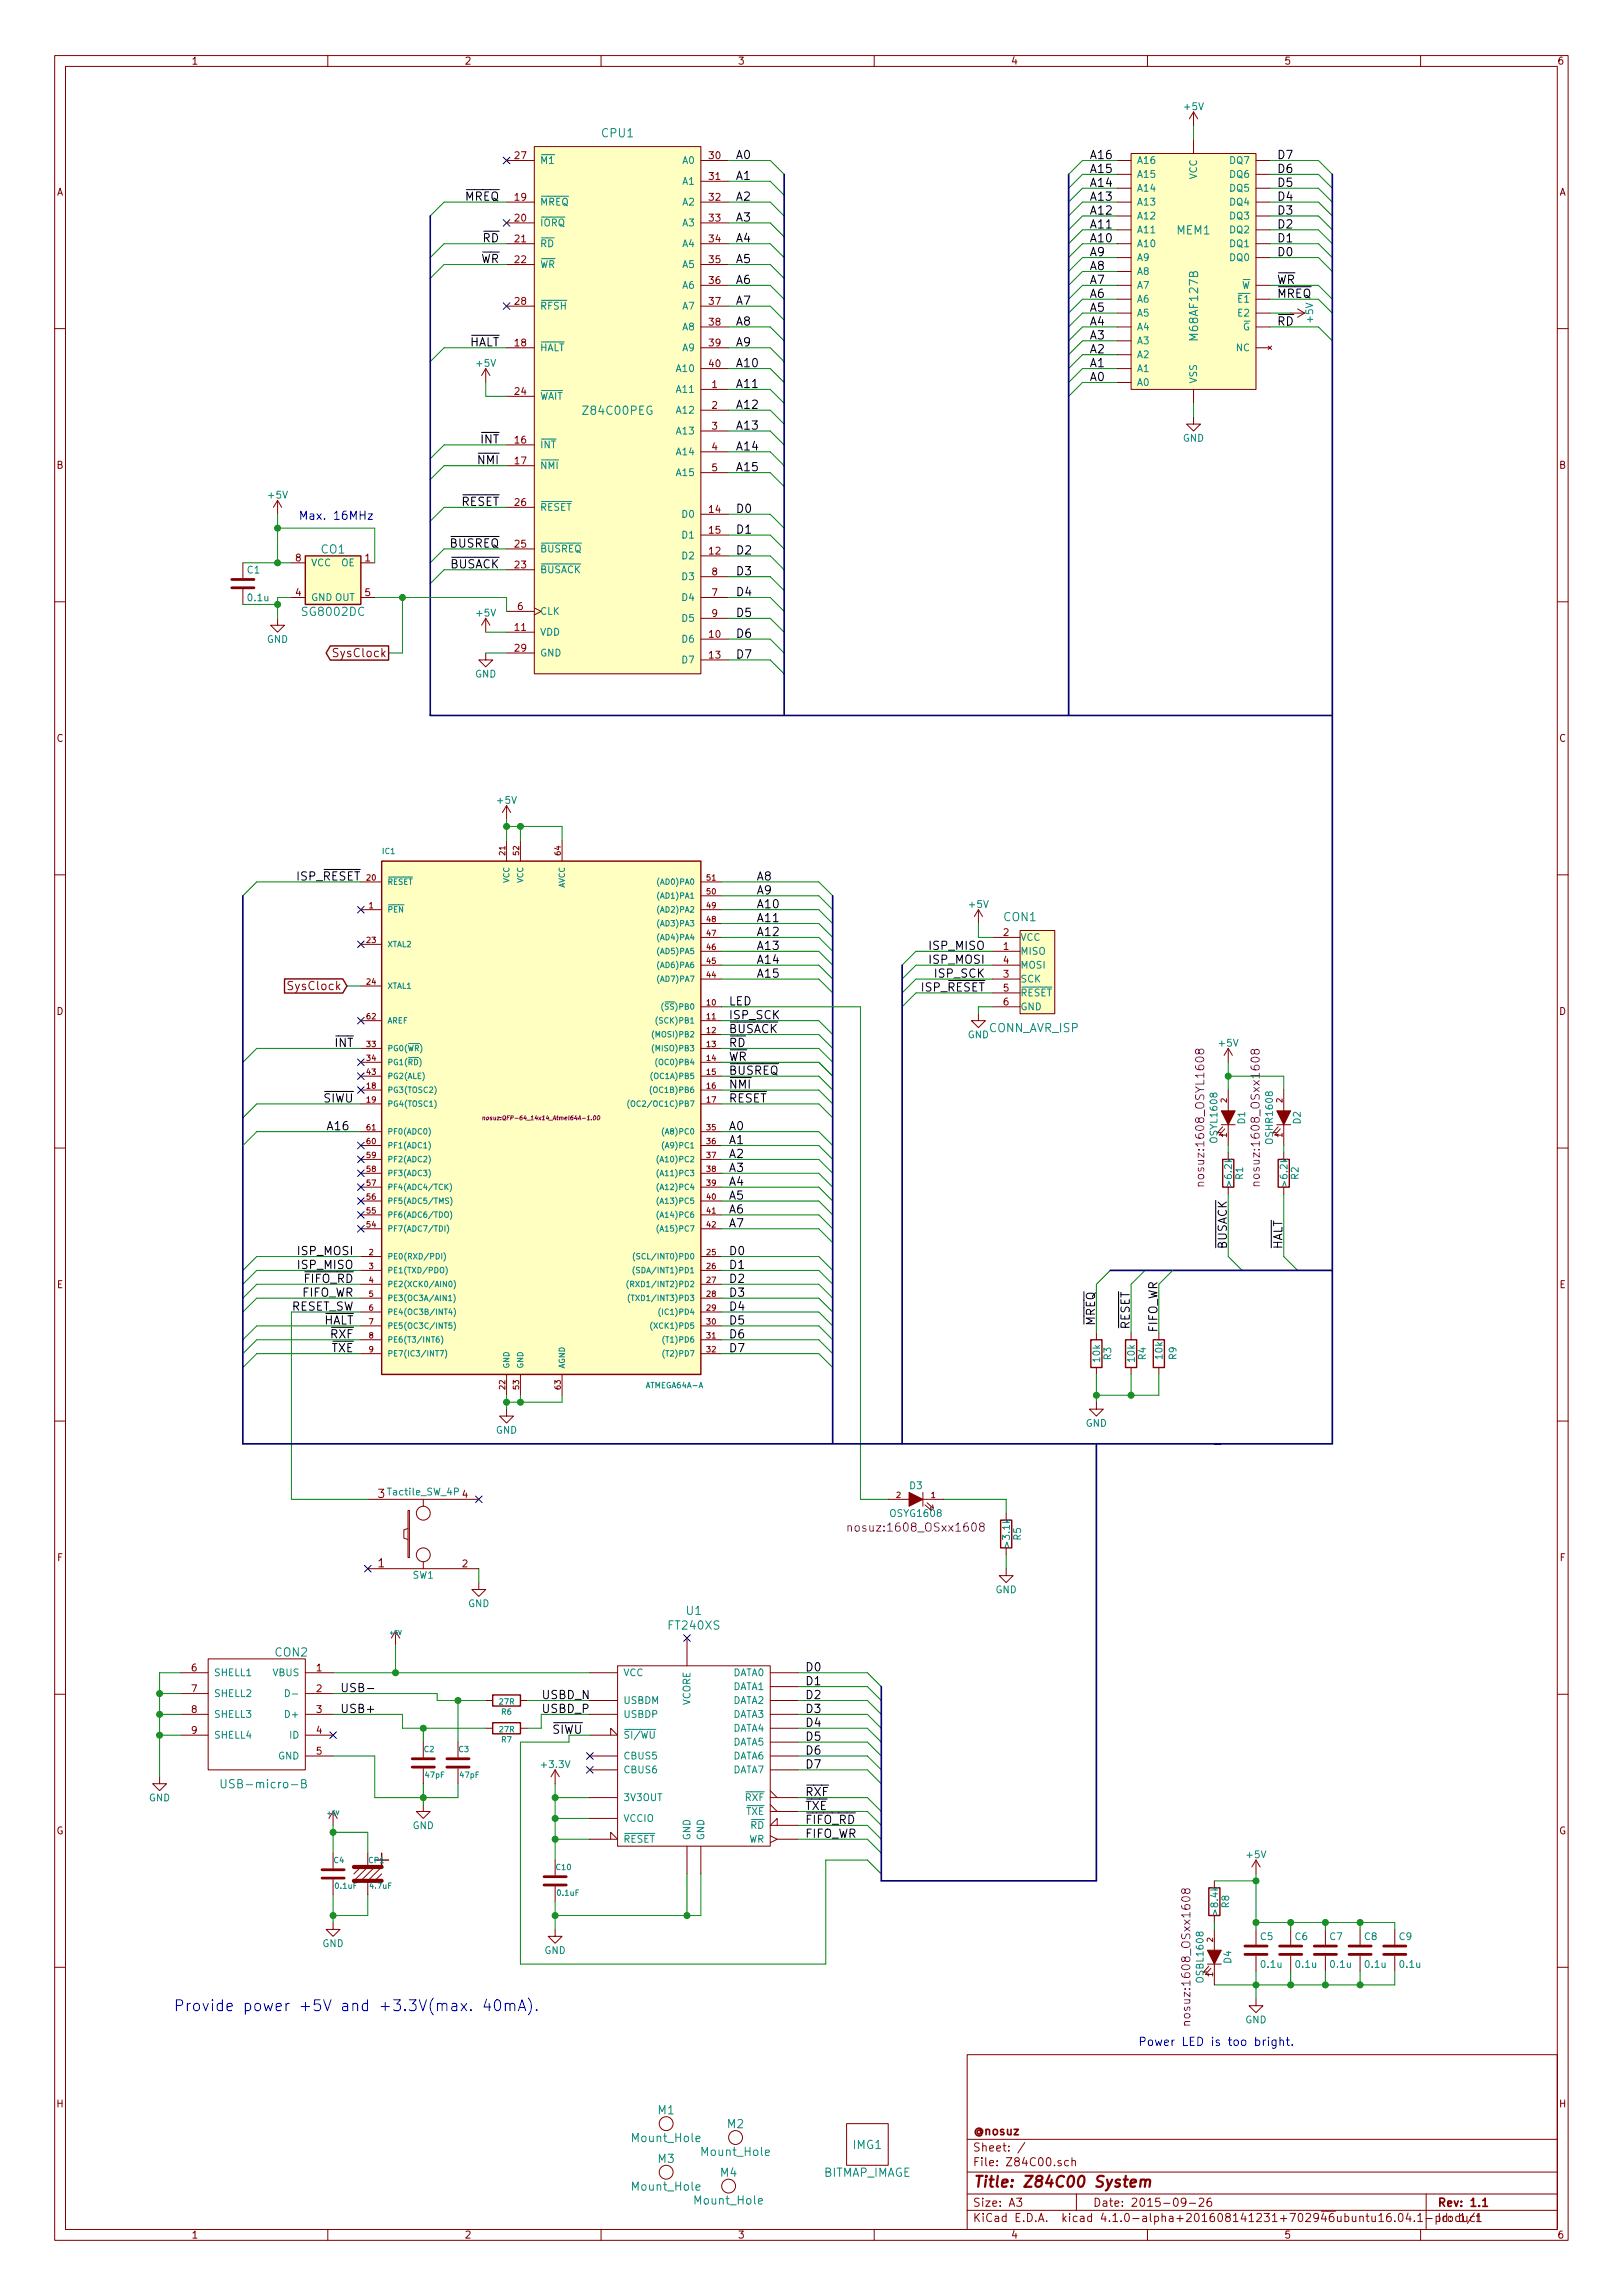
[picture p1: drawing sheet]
<svg xmlns="http://www.w3.org/2000/svg" width="297mm" height="420mm" viewBox="0 0 297 420" stroke-linecap="round" stroke-linejoin="round" font-family="sans-serif">
<defs><g id="words">
<text font-size="2.8" fill="#0000c2" x="31.7" y="368.2">Provide power +5V and +3.3V(max. 40mA).</text>
<text font-size="2.8" fill="#840000" x="178" y="400.4">Title: Z84C00 System</text>
<g font-size="2.1" fill="#008484">
<text x="110.2" y="25.1">CPU1</text>
<text x="215.4" y="42.9">MEM1</text>
<text x="219.3" y="62" transform="rotate(-90 219.3 62)">M68AF127B</text>
<text x="107" y="75.9">Z84C00PEG</text>
<text x="58.8" y="101.3">CO1</text>
<text x="55.5" y="112.8">SG8002DC</text>
<text x="183.7" y="168.6">CON1</text>
<text x="181" y="189">CONN_AVR_ISP</text>
<text x="122.5" y="298.3">FT240XS</text>
<text x="125.7" y="295.6">U1</text>
<text x="50.4" y="303.3">CON2</text>
<text x="41.7" y="327.4">USB-micro-B</text>
<text x="120.4" y="387.1">M1</text>
<text x="133.1" y="389.6">M2</text>
<text x="115.8" y="392.2">Mount_Hole</text>
<text x="120.4" y="396">M3</text>
<text x="128.5" y="394.7">Mount_Hole</text>
<text x="156.2" y="393.4">IMG1</text>
<text x="115.8" y="401.1">Mount_Hole</text>
<text x="131.9" y="398.5">M4</text>
<text x="150.6" y="398.5">BITMAP_IMAGE</text>
<text x="127.3" y="403.6">Mount_Hole</text>
</g>
<g font-size="2.1">
<text x="134.6" y="29.1">A0</text>
<text x="199.4" y="29.1">A16</text>
<text x="233.7" y="29.1">D7</text>
<text x="134.6" y="32.9">A1</text>
<text x="199.4" y="31.7">A15</text>
<text x="199.4" y="34.2">A14</text>
<text x="233.7" y="31.7">D6</text>
<text x="233.7" y="34.2">D5</text>
<text x="85.1" y="36.7">MREQ</text>
<text x="134.6" y="40.6">A3</text>
<text x="134.6" y="36.7">A2</text>
<text x="199.4" y="36.7">A13</text>
<text x="199.4" y="39.3">A12</text>
<text x="199.4" y="41.8">A11</text>
<text x="233.7" y="36.7">D4</text>
<text x="233.7" y="39.3">D3</text>
<text x="233.7" y="41.8">D2</text>
<text x="88.4" y="44.4">RD</text>
<text x="134.6" y="44.4">A4</text>
<text x="199.4" y="44.4">A10</text>
<text x="199.4" y="46.9">A9</text>
<text x="233.7" y="44.4">D1</text>
<text x="233.7" y="46.9">D0</text>
<text x="87.9" y="48.2">WR</text>
<text x="134.6" y="52">A6</text>
<text x="134.6" y="48.2">A5</text>
<text x="199.4" y="49.4">A8</text>
<text x="199.4" y="52">A7</text>
<text x="233.7" y="52">WR</text>
<text x="134.6" y="59.6">A8</text>
<text x="134.6" y="55.8">A7</text>
<text x="199.4" y="54.5">A6</text>
<text x="199.4" y="57.1">A5</text>
<text x="199.4" y="59.6">A4</text>
<text x="233.7" y="59.6">RD</text>
<text x="233.7" y="54.5">MREQ</text>
<text x="85.8" y="63.4">HALT</text>
<text x="134.6" y="63.4">A9</text>
<text x="199.4" y="62.1">A3</text>
<text x="199.4" y="64.7">A2</text>
<text x="134.6" y="71">A11</text>
<text x="134.6" y="67.2">A10</text>
<text x="199.4" y="67.2">A1</text>
<text x="199.4" y="69.8">A0</text>
<text x="134.6" y="74.8">A12</text>
<text x="88" y="81.2">INT</text>
<text x="134.6" y="82.5">A14</text>
<text x="134.6" y="78.7">A13</text>
<text x="87.6" y="85">NMI</text>
<text x="134.6" y="86.3">A15</text>
<text x="84.4" y="92.6">RESET</text>
<text x="134.6" y="93.9">D0</text>
<text x="82.4" y="100.2">BUSREQ</text>
<text x="134.6" y="101.5">D2</text>
<text x="134.6" y="97.7">D1</text>
<text x="82.4" y="104.1">BUSACK</text>
<text x="134.6" y="105.3">D3</text>
<text x="134.6" y="112.9">D5</text>
<text x="134.6" y="109.1">D4</text>
<text x="134.6" y="116.8">D6</text>
<text x="134.6" y="120.6">D7</text>
<text x="54.4" y="161.2">ISP_RESET</text>
<text x="138.4" y="161.2">A8</text>
<text x="138.4" y="163.7">A9</text>
<text x="138.4" y="166.3">A10</text>
<text x="138.4" y="168.8">A11</text>
<text x="138.4" y="171.4">A12</text>
<text x="138.4" y="173.9">A13</text>
<text x="170.3" y="173.9">ISP_MISO</text>
<text x="138.4" y="176.4">A14</text>
<text x="138.4" y="179">A15</text>
<text x="170.3" y="176.4">ISP_MOSI</text>
<text x="171.2" y="179">ISP_SCK</text>
<text x="133.3" y="184.1">LED</text>
<text x="168.7" y="181.5">ISP_RESET</text>
<text x="61.3" y="191.7">INT</text>
<text x="133.3" y="186.6">ISP_SCK</text>
<text x="133.3" y="191.7">RD</text>
<text x="133.3" y="189.1">BUSACK</text>
<text x="133.3" y="194.2">WR</text>
<text x="133.3" y="196.8">BUSREQ</text>
<text x="59.2" y="201.8">SIWU</text>
<text x="133.3" y="201.8">RESET</text>
<text x="133.3" y="199.3">NMI</text>
<text x="59.7" y="206.9">A16</text>
<text x="133.3" y="206.9">A0</text>
<text x="133.3" y="209.5">A1</text>
<text x="133.3" y="212">A2</text>
<text x="133.3" y="214.5">A3</text>
<text x="133.3" y="217.1">A4</text>
<text x="133.3" y="219.6">A5</text>
<text x="133.3" y="222.2">A6</text>
<text x="133.3" y="224.7">A7</text>
<text x="54.7" y="229.8">ISP_MOSI</text>
<text x="54.7" y="232.3">ISP_MISO</text>
<text x="133.3" y="229.8">D0</text>
<text x="133.3" y="232.3">D1</text>
<text x="224.5" y="228.8" transform="rotate(-90 224.5 228.8)">BUSACK</text>
<text x="234.7" y="228.8" transform="rotate(-90 234.7 228.8)">HALT</text>
<text x="53.1" y="239.9">RESET_SW</text>
<text x="55.2" y="237.4">FIFO_WR</text>
<text x="55.7" y="234.9">FIFO_RD</text>
<text x="133.3" y="234.9">D2</text>
<text x="133.3" y="237.4">D3</text>
<text x="133.3" y="239.9">D4</text>
<text x="59.1" y="242.5">HALT</text>
<text x="60.5" y="245">RXF</text>
<text x="133.3" y="242.5">D5</text>
<text x="133.3" y="245">D6</text>
<text x="200.4" y="242.8" transform="rotate(-90 200.4 242.8)">MREQ</text>
<text x="206.8" y="243.5" transform="rotate(-90 206.8 243.5)">RESET</text>
<text x="211.8" y="244" transform="rotate(-90 211.8 244)">FIFO_WR</text>
<text x="60.6" y="247.6">TXE</text>
<text x="133.3" y="247.6">D7</text>
<text x="147.3" y="306">D0</text>
<text x="62.2" y="309.8">USB-</text>
<text x="99.1" y="311.1">USBD_N</text>
<text x="147.3" y="311.1">D2</text>
<text x="147.3" y="308.5">D1</text>
<text x="62.2" y="313.6">USB+</text>
<text x="99.1" y="313.6">USBD_P</text>
<text x="101.1" y="317.4">SIWU</text>
<text x="147.3" y="316.1">D4</text>
<text x="147.3" y="313.6">D3</text>
<text x="147.3" y="323.8">D7</text>
<text x="147.3" y="321.2">D6</text>
<text x="147.3" y="318.7">D5</text>
<text x="147.3" y="328.8">RXF</text>
<text x="147.3" y="331.4">TXE</text>
<text x="147.3" y="333.9">FIFO_RD</text>
<text x="147.3" y="336.5">FIFO_WR</text>
</g>
<g font-size="2.1" fill="#0000c2">
<text x="54.6" y="95.2">Max. 16MHz</text>
<text x="208.3" y="374.6">Power LED is too bright.</text>
</g>
<g font-size="2.1" fill="#840000">
<text x="61.3" y="120.3">SysClock</text>
<text x="53" y="181.3">SysClock</text>
<text x="69.2" y="274.2">3</text>
<text x="69.2" y="286.9">1</text>
<text x="178" y="393.9">Sheet: /</text>
<text x="178" y="390.9">@nosuz</text>
<text x="178" y="396.6">File: Z84C00.sch</text>
<text x="178" y="406.8">KiCad E.D.A. kicad 4.1.0-alpha+201608141231+702946ubuntu16.04.1-product</text>
<text x="178" y="404">Size: A3</text>
<text x="200" y="404">Date: 2015-09-26</text>
<text x="263" y="404">Rev: 1.1</text>
<text x="263" y="406.8">Id: 1/1</text>
</g>
<g font-size="2.1" fill="#840084">
<text x="220.4" y="216.2" transform="rotate(-90 220.4 216.2)">nosuz:1608_OSYL1608</text>
<text x="230.6" y="216.1" transform="rotate(-90 230.6 216.1)">nosuz:1608_OSxx1608</text>
<text x="156.2" y="280.4">nosuz:1608_OSxx1608</text>
<text x="217.9" y="369.7" transform="rotate(-90 217.9 369.7)">nosuz:1608_OSxx1608</text>
</g>
<g font-size="1.8" fill="#840000">
<text x="35" y="11.8">1</text>
<text x="85" y="11.8">2</text>
<text x="135" y="11.8">3</text>
<text x="185" y="11.8">4</text>
<text x="235" y="11.8">5</text>
<text x="285" y="11.8">6</text>
<text x="94.3" y="29.1">27</text>
<text x="129.8" y="29.1">30</text>
<text x="10.4" y="35.8">A</text>
<text x="129.8" y="32.9">31</text>
<text x="285.4" y="35.8">A</text>
<text x="94.3" y="40.6">20</text>
<text x="94.3" y="36.7">19</text>
<text x="129.8" y="36.7">32</text>
<text x="129.8" y="40.6">33</text>
<text x="94.3" y="44.4">21</text>
<text x="129.8" y="44.4">34</text>
<text x="94.3" y="48.2">22</text>
<text x="129.8" y="48.2">35</text>
<text x="129.8" y="52">36</text>
<text x="94.3" y="55.8">28</text>
<text x="129.8" y="55.8">37</text>
<text x="129.8" y="59.6">38</text>
<text x="94.3" y="63.4">18</text>
<text x="129.8" y="63.4">39</text>
<text x="129.8" y="67.2">40</text>
<text x="130.3" y="71">1</text>
<text x="94.3" y="72.3">24</text>
<text x="130.3" y="74.8">2</text>
<text x="94.3" y="81.2">16</text>
<text x="130.3" y="78.7">3</text>
<text x="130.3" y="82.5">4</text>
<text x="10.4" y="85.8">B</text>
<text x="94.3" y="85">17</text>
<text x="130.3" y="86.3">5</text>
<text x="285.4" y="85.8">B</text>
<text x="94.3" y="92.6">26</text>
<text x="129.8" y="93.9">14</text>
<text x="94.3" y="100.2">25</text>
<text x="129.8" y="101.5">12</text>
<text x="129.8" y="97.7">15</text>
<text x="54.1" y="102.8">8</text>
<text x="66.8" y="102.8">1</text>
<text x="94.3" y="104.1">23</text>
<text x="130.3" y="105.3">8</text>
<text x="54.1" y="109.1">4</text>
<text x="66.8" y="109.1">5</text>
<text x="94.8" y="111.7">6</text>
<text x="130.3" y="109.1">7</text>
<text x="130.3" y="112.9">9</text>
<text x="94.3" y="115.5">11</text>
<text x="94.3" y="119.3">29</text>
<text x="129.8" y="116.8">10</text>
<text x="129.8" y="120.6">13</text>
<text x="10.4" y="135.8">C</text>
<text x="285.4" y="135.8">C</text>
<text x="183.7" y="173.9">1</text>
<text x="183.7" y="171.4">2</text>
<text x="183.7" y="179">3</text>
<text x="183.7" y="176.4">4</text>
<text x="10.4" y="185.8">D</text>
<text x="183.7" y="181.5">5</text>
<text x="183.7" y="184.1">6</text>
<text x="285.4" y="185.8">D</text>
<text x="10.4" y="235.8">E</text>
<text x="285.4" y="235.8">E</text>
<text x="84.6" y="274.2">4</text>
<text x="10.5" y="285.8">F</text>
<text x="84.6" y="286.9">2</text>
<text x="285.5" y="285.8">F</text>
<text x="35.1" y="306">6</text>
<text x="57.9" y="306">1</text>
<text x="35.1" y="309.8">7</text>
<text x="57.9" y="309.8">2</text>
<text x="35.1" y="313.6">8</text>
<text x="35.1" y="317.4">9</text>
<text x="57.9" y="313.6">3</text>
<text x="57.9" y="317.4">4</text>
<text x="57.9" y="321.2">5</text>
<text x="10.3" y="335.8">G</text>
<text x="285.3" y="335.8">G</text>
<text x="10.4" y="385.8">H</text>
<text x="285.4" y="385.8">H</text>
<text x="35" y="409.8">1</text>
<text x="85" y="409.8">2</text>
<text x="135" y="409.8">3</text>
<text x="185" y="409.8">4</text>
<text x="235" y="409.8">5</text>
<text x="285" y="409.8">6</text>
</g>
<g font-size="1.8" fill="#008484">
<text x="216.8" y="20.2">+5V</text>
<text x="98.8" y="30">M1</text>
<text x="125" y="30">A0</text>
<text x="125" y="33.8">A1</text>
<text x="208" y="30">A16</text>
<text x="208" y="35.1">A14</text>
<text x="208" y="32.6">A15</text>
<text x="219.1" y="32.9" transform="rotate(-90 219.1 32.9)">VCC</text>
<text x="225.2" y="32.6">DQ6</text>
<text x="225.2" y="30">DQ7</text>
<text x="225.2" y="35.1">DQ5</text>
<text x="98.8" y="41.4">IORQ</text>
<text x="98.8" y="37.6">MREQ</text>
<text x="125" y="37.6">A2</text>
<text x="125" y="41.4">A3</text>
<text x="208" y="40.2">A12</text>
<text x="208" y="37.6">A13</text>
<text x="225.2" y="40.2">DQ3</text>
<text x="225.2" y="37.6">DQ4</text>
<text x="98.8" y="45.3">RD</text>
<text x="125" y="45.3">A4</text>
<text x="208" y="45.3">A10</text>
<text x="208" y="42.7">A11</text>
<text x="208" y="47.8">A9</text>
<text x="225.2" y="47.8">DQ0</text>
<text x="225.2" y="45.3">DQ1</text>
<text x="225.2" y="42.7">DQ2</text>
<text x="98.8" y="49.1">WR</text>
<text x="125" y="49.1">A5</text>
<text x="125" y="52.9">A6</text>
<text x="208" y="52.9">A7</text>
<text x="208" y="50.3">A8</text>
<text x="227.2" y="52.9">W</text>
<text x="98.8" y="56.7">RFSH</text>
<text x="125" y="56.7">A7</text>
<text x="208" y="55.4">A6</text>
<text x="208" y="58">A5</text>
<text x="226.7" y="58">E2</text>
<text x="226.7" y="55.4">E1</text>
<text x="240.3" y="58.9" transform="rotate(-90 240.3 58.9)">+5V</text>
<text x="98.8" y="64.3">HALT</text>
<text x="125" y="60.5">A8</text>
<text x="125" y="64.3">A9</text>
<text x="208" y="60.5">A4</text>
<text x="208" y="63">A3</text>
<text x="208" y="65.6">A2</text>
<text x="226.3" y="64.3">NC</text>
<text x="227.5" y="60.5">G</text>
<text x="87.3" y="67.1">+5V</text>
<text x="124" y="71.9">A11</text>
<text x="124" y="68.1">A10</text>
<text x="208" y="68.1">A1</text>
<text x="208" y="70.7">A0</text>
<text x="219.1" y="70.3" transform="rotate(-90 219.1 70.3)">VSS</text>
<text x="98.8" y="73.2">WAIT</text>
<text x="124" y="75.7">A12</text>
<text x="98.8" y="82.1">INT</text>
<text x="124" y="79.5">A13</text>
<text x="124" y="83.4">A14</text>
<text x="216.5" y="80.9">GND</text>
<text x="98.8" y="85.9">NMI</text>
<text x="124" y="87.2">A15</text>
<text x="49.2" y="91.3">+5V</text>
<text x="98.8" y="93.5">RESET</text>
<text x="125" y="94.8">D0</text>
<text x="98.8" y="101.1">BUSREQ</text>
<text x="125" y="98.6">D1</text>
<text x="45.3" y="105">C1</text>
<text x="56.9" y="103.7">VCC</text>
<text x="62.5" y="103.7">OE</text>
<text x="98.8" y="104.9">BUSACK</text>
<text x="125" y="106.2">D3</text>
<text x="125" y="102.4">D2</text>
<text x="45.5" y="110.1">0.1u</text>
<text x="56.9" y="110">GND OUT</text>
<text x="87.3" y="112.9">+5V</text>
<text x="98.8" y="112.6">CLK</text>
<text x="125" y="110">D4</text>
<text x="125" y="113.8">D5</text>
<text x="48.8" y="117.7">GND</text>
<text x="98.8" y="116.4">VDD</text>
<text x="125" y="117.6">D6</text>
<text x="86.9" y="124">GND</text>
<text x="98.8" y="120.2">GND</text>
<text x="125" y="121.5">D7</text>
<text x="91.1" y="147.2">+5V</text>
<text x="177.5" y="166.2">+5V</text>
<text x="186.7" y="172.3">VCC</text>
<text x="186.7" y="174.8">MISO</text>
<text x="186.7" y="179.9">SCK</text>
<text x="186.7" y="177.3">MOSI</text>
<text x="186.7" y="182.4">RESET</text>
<text x="186.7" y="185">GND</text>
<text x="177.1" y="190.1">GND</text>
<text x="223.2" y="191.6">+5V</text>
<text x="222.8" y="209" transform="rotate(-90 222.8 209)">OSYL1608</text>
<text x="227.9" y="205.8" transform="rotate(-90 227.9 205.8)">D1</text>
<text x="233" y="209.2" transform="rotate(-90 233 209.2)">OSHR1608</text>
<text x="238" y="205.8" transform="rotate(-90 238 205.8)">D2</text>
<text x="227.5" y="215.9" transform="rotate(-90 227.5 215.9)">R1</text>
<text x="237.7" y="215.9" transform="rotate(-90 237.7 215.9)">R2</text>
<text x="225.5" y="217" transform="rotate(-90 225.5 217)">&gt;6.2k</text>
<text x="235.6" y="217" transform="rotate(-90 235.6 217)">&gt;6.2k</text>
<text x="201.3" y="249.3" transform="rotate(-90 201.3 249.3)">10k</text>
<text x="203.4" y="248.9" transform="rotate(-90 203.4 248.9)">R3</text>
<text x="207.7" y="249.3" transform="rotate(-90 207.7 249.3)">10k</text>
<text x="209.7" y="248.9" transform="rotate(-90 209.7 248.9)">R4</text>
<text x="212.8" y="248.8" transform="rotate(-90 212.8 248.8)">10k</text>
<text x="215.3" y="248.9" transform="rotate(-90 215.3 248.9)">R9</text>
<text x="90.8" y="262.5">GND</text>
<text x="198.7" y="261.2">GND</text>
<text x="71.2" y="273.8">Tactile_SW_4P</text>
<text x="166.5" y="272.6">D3</text>
<text x="163.1" y="277.7">OSYG1608</text>
<text x="186.9" y="282" transform="rotate(-90 186.9 282)">R5</text>
<text x="184.8" y="283" transform="rotate(-90 184.8 283)">&gt;3.1k</text>
<text x="75.6" y="289">SW1</text>
<text x="182.2" y="291.7">GND</text>
<text x="85.7" y="294.2">GND</text>
<text x="39.1" y="306.9">SHELL1</text>
<text x="39.1" y="310.7">SHELL2</text>
<text x="50" y="306.9">VBUS</text>
<text x="114" y="312">USBDM</text>
<text x="114" y="306.9">VCC</text>
<text x="134.1" y="312">DATA2</text>
<text x="134.1" y="309.4">DATA1</text>
<text x="134.1" y="306.9">DATA0</text>
<text x="39.1" y="314.5">SHELL3</text>
<text x="52.6" y="314.5">D+</text>
<text x="114" y="314.5">USBDP</text>
<text x="126.4" y="312.3" transform="rotate(-90 126.4 312.3)">VCORE</text>
<text x="134.1" y="317">DATA4</text>
<text x="134.1" y="314.5">DATA3</text>
<text x="39.1" y="318.3">SHELL4</text>
<text x="50.9" y="322.1">GND</text>
<text x="53.1" y="318.3">ID</text>
<text x="99.3" y="323.7">+3.3V</text>
<text x="114" y="318.3">SI/WU</text>
<text x="114" y="322.1">CBUS5</text>
<text x="134.1" y="319.6">DATA5</text>
<text x="134.1" y="322.1">DATA6</text>
<text x="27.3" y="329.8">GND</text>
<text x="114" y="324.7">CBUS6</text>
<text x="114" y="329.7">3V3OUT</text>
<text x="134.1" y="324.7">DATA7</text>
<text x="136.4" y="329.7">RXF</text>
<text x="75.5" y="334.9">GND</text>
<text x="114" y="333.5">VCCIO</text>
<text x="136.5" y="332.3">TXE</text>
<text x="137.4" y="334.8">RD</text>
<text x="114" y="337.4">RESET</text>
<text x="126.4" y="337" transform="rotate(-90 126.4 337)">GND</text>
<text x="128.9" y="337" transform="rotate(-90 128.9 337)">GND</text>
<text x="137" y="337.4">WR</text>
<text x="228.3" y="340.2">+5V</text>
<text x="222.9" y="350.4" transform="rotate(-90 222.9 350.4)">&gt;8.4k</text>
<text x="225" y="349.3" transform="rotate(-90 225 349.3)">R8</text>
<text x="59" y="356.5">GND</text>
<text x="99.6" y="357.7">GND</text>
<text x="225.3" y="359.4" transform="rotate(-90 225.3 359.4)">D4</text>
<text x="230.7" y="355.2">C5</text>
<text x="237.1" y="355.2">C6</text>
<text x="243.4" y="355.2">C7</text>
<text x="249.8" y="355.2">C8</text>
<text x="256.1" y="355.2">C9</text>
<text x="220.3" y="362.7" transform="rotate(-90 220.3 362.7)">OSBL1608</text>
<text x="230.9" y="360.3">0.1u</text>
<text x="237.3" y="360.3">0.1u</text>
<text x="243.6" y="360.3">0.1u</text>
<text x="250" y="360.3">0.1u</text>
<text x="256.3" y="360.3">0.1u</text>
<text x="227.9" y="370.4">GND</text>
</g>
<g font-size="1.4" fill="#840000">
<text x="67.2" y="161.2">20</text>
<text x="92.5" y="156.5" transform="rotate(-90 92.5 156.5)">21</text>
<text x="95" y="156.5" transform="rotate(-90 95 156.5)">52</text>
<text x="102.6" y="156.5" transform="rotate(-90 102.6 156.5)">64</text>
<text x="129.4" y="161.2">51</text>
<text x="67.6" y="166.3">1</text>
<text x="129.4" y="163.7">50</text>
<text x="129.4" y="166.3">49</text>
<text x="67.2" y="172.6">23</text>
<text x="129.4" y="173.9">46</text>
<text x="129.4" y="171.4">47</text>
<text x="129.4" y="168.8">48</text>
<text x="129.4" y="179">44</text>
<text x="129.4" y="176.4">45</text>
<text x="67.2" y="180.3">24</text>
<text x="129.4" y="184.1">10</text>
<text x="67.2" y="186.6">62</text>
<text x="67.2" y="191.7">33</text>
<text x="129.4" y="186.6">11</text>
<text x="129.4" y="189.1">12</text>
<text x="129.4" y="191.7">13</text>
<text x="67.2" y="196.8">43</text>
<text x="67.2" y="194.2">34</text>
<text x="129.4" y="194.2">14</text>
<text x="129.4" y="196.8">15</text>
<text x="67.2" y="199.3">18</text>
<text x="67.2" y="201.8">19</text>
<text x="129.4" y="199.3">16</text>
<text x="129.4" y="201.8">17</text>
<text x="224.5" y="201.8" transform="rotate(-90 224.5 201.8)">2</text>
<text x="234.7" y="201.8" transform="rotate(-90 234.7 201.8)">2</text>
<text x="67.2" y="209.5">60</text>
<text x="67.2" y="206.9">61</text>
<text x="129.4" y="206.9">35</text>
<text x="129.4" y="209.5">36</text>
<text x="224.5" y="208.2" transform="rotate(-90 224.5 208.2)">1</text>
<text x="234.7" y="208.2" transform="rotate(-90 234.7 208.2)">1</text>
<text x="67.2" y="214.5">58</text>
<text x="67.2" y="212">59</text>
<text x="129.4" y="212">37</text>
<text x="129.4" y="214.5">38</text>
<text x="67.2" y="219.6">56</text>
<text x="67.2" y="217.1">57</text>
<text x="129.4" y="219.6">40</text>
<text x="129.4" y="217.1">39</text>
<text x="67.2" y="224.7">54</text>
<text x="67.2" y="222.2">55</text>
<text x="129.4" y="222.2">41</text>
<text x="129.4" y="224.7">42</text>
<text x="67.6" y="229.8">2</text>
<text x="67.6" y="232.3">3</text>
<text x="129.4" y="229.8">25</text>
<text x="129.4" y="232.3">26</text>
<text x="67.6" y="234.9">4</text>
<text x="67.6" y="237.4">5</text>
<text x="67.6" y="239.9">6</text>
<text x="129.4" y="234.9">27</text>
<text x="129.4" y="237.4">28</text>
<text x="129.4" y="239.9">29</text>
<text x="67.6" y="242.5">7</text>
<text x="67.6" y="245">8</text>
<text x="129.4" y="242.5">30</text>
<text x="129.4" y="245">31</text>
<text x="67.6" y="247.6">9</text>
<text x="129.4" y="247.6">32</text>
<text x="92.5" y="254.3" transform="rotate(-90 92.5 254.3)">22</text>
<text x="95" y="254.3" transform="rotate(-90 95 254.3)">53</text>
<text x="102.6" y="254.3" transform="rotate(-90 102.6 254.3)">63</text>
<text x="164.1" y="274.2">2</text>
<text x="170.4" y="274.2">1</text>
<text x="222" y="355.5" transform="rotate(-90 222 355.5)">2</text>
<text x="222" y="361.9" transform="rotate(-90 222 361.9)">1</text>
</g>
<g font-size="1.4" fill="#008484">
<text x="70.1" y="156.4">IC1</text>
<text x="70.9" y="162">RESET</text>
<text x="93.2" y="161.7" transform="rotate(-90 93.2 161.7)">VCC</text>
<text x="95.8" y="161.7" transform="rotate(-90 95.8 161.7)">VCC</text>
<text x="120.7" y="162">(AD0)PA0</text>
<text x="70.9" y="167">PEN</text>
<text x="103.4" y="162.7" transform="rotate(-90 103.4 162.7)">AVCC</text>
<text x="120.7" y="164.5">(AD1)PA1</text>
<text x="120.7" y="167">(AD2)PA2</text>
<text x="70.9" y="173.4">XTAL2</text>
<text x="120.7" y="172.1">(AD4)PA4</text>
<text x="120.7" y="169.6">(AD3)PA3</text>
<text x="120.7" y="179.7">(AD7)PA7</text>
<text x="120.7" y="177.2">(AD6)PA6</text>
<text x="120.7" y="174.7">(AD5)PA5</text>
<text x="70.9" y="181">XTAL1</text>
<text x="121.7" y="184.8">(SS)PB0</text>
<text x="70.9" y="187.4">AREF</text>
<text x="119.9" y="189.9">(MOSI)PB2</text>
<text x="120.6" y="187.4">(SCK)PB1</text>
<text x="70.9" y="192.4">PG0(WR)</text>
<text x="70.9" y="197.5">PG2(ALE)</text>
<text x="70.9" y="195">PG1(RD)</text>
<text x="119.6" y="197.5">(OC1A)PB5</text>
<text x="119.9" y="192.4">(MISO)PB3</text>
<text x="120.6" y="195">(OC0)PB4</text>
<text x="70.9" y="200.1">PG3(TOSC2)</text>
<text x="70.9" y="202.6">PG4(TOSC1)</text>
<text x="116.3" y="202.6">(OC2/OC1C)PB7</text>
<text x="119.6" y="200.1">(OC1B)PB6</text>
<text x="70.9" y="207.7">PF0(ADC0)</text>
<text x="121.7" y="207.7">(A8)PC0</text>
<text x="70.9" y="210.2">PF1(ADC1)</text>
<text x="70.9" y="215.3">PF3(ADC3)</text>
<text x="70.9" y="212.8">PF2(ADC2)</text>
<text x="121" y="212.8">(A10)PC2</text>
<text x="121" y="215.3">(A11)PC3</text>
<text x="121.7" y="210.2">(A9)PC1</text>
<text x="70.9" y="220.4">PF5(ADC5/TMS)</text>
<text x="70.9" y="217.8">PF4(ADC4/TCK)</text>
<text x="121" y="220.4">(A13)PC5</text>
<text x="121" y="217.8">(A12)PC4</text>
<text x="70.9" y="225.5">PF7(ADC7/TDI)</text>
<text x="70.9" y="222.9">PF6(ADC6/TDO)</text>
<text x="121" y="222.9">(A14)PC6</text>
<text x="121" y="225.5">(A15)PC7</text>
<text x="70.9" y="230.5">PE0(RXD/PDI)</text>
<text x="70.9" y="233.1">PE1(TXD/PDO)</text>
<text x="117.1" y="233.1">(SDA/INT1)PD1</text>
<text x="117.3" y="230.5">(SCL/INT0)PD0</text>
<text x="70.9" y="235.6">PE2(XCK0/AIN0)</text>
<text x="70.9" y="238.2">PE3(OC3A/AIN1)</text>
<text x="116.3" y="235.6">(RXD1/INT2)PD2</text>
<text x="116.5" y="238.2">(TXD1/INT3)PD3</text>
<text x="70.9" y="240.7">PE4(OC3B/INT4)</text>
<text x="70.9" y="243.2">PE5(OC3C/INT5)</text>
<text x="70.9" y="245.8">PE6(T3/INT6)</text>
<text x="119.8" y="243.2">(XCK1)PD5</text>
<text x="121.4" y="240.7">(IC1)PD4</text>
<text x="121.9" y="245.8">(T1)PD6</text>
<text x="70.9" y="248.3">PE7(IC3/INT7)</text>
<text x="93.2" y="250.6" transform="rotate(-90 93.2 250.6)">GND</text>
<text x="95.8" y="250.6" transform="rotate(-90 95.8 250.6)">GND</text>
<text x="103.4" y="250.6" transform="rotate(-90 103.4 250.6)">AGND</text>
<text x="121.9" y="248.3">(T2)PD7</text>
<text x="118.3" y="254.1">ATMEGA64A-A</text>
<text x="91.4" y="312.1">27R</text>
<text x="91.4" y="317.1">27R</text>
<text x="91.8" y="313.9">R6</text>
<text x="77.6" y="320.8">C2</text>
<text x="84" y="320.8">C3</text>
<text x="91.8" y="319">R7</text>
<text x="77.9" y="325.5">47pF</text>
<text x="84.3" y="325.5">47pF</text>
<text x="61.1" y="341.1">C4</text>
<text x="67.5" y="341.1">CP1</text>
<text x="61.4" y="345.8">0.1uF</text>
<text x="67.8" y="345.8">4.7uF</text>
<text x="101.9" y="342.4">C10</text>
<text x="102.1" y="347.1">0.1uF</text>
</g>
<text font-size="1.1" fill="#840084" x="89.8" y="205.1">nosuz:QFP-64_14x14_Atmel64A-1.00</text>
<g font-size="1.1" fill="#008484">
<text x="71.4" y="299.3">+5V</text>
<text x="60" y="332.3">+5V</text>
</g>
</g></defs>
<g fill="none" stroke="#840000" stroke-width=".18">
<path d="M10 10.2h277v400h-277zM12 12.2h273v396h-273zM60 10.2v2M110 10.2v2M160 10.2v2M210 10.2v2M260 10.2v2M92.7 29.4h5.1M92.7 37h5.1M97.8 26.8h30.5v96.6h-30.5zM128.3 29.4h5M128.3 37h5"/>
<path d="M128.3 33.2h5M204.5 29.4h2.5M204.5 34.5h2.5M204.5 39.5h2.5M204.5 31.9h2.5M204.5 37h2.5M207 28.1h22.9v43.2h-22.9zM218.4 20.5v2.5M218.4 25.6v2.5M218.4 20.5l-.7 1.3M218.4 20.5l.8 1.3M229.9 29.4h2.5"/>
<path d="M229.9 34.5h2.5M229.9 39.5h2.5M229.9 31.9h2.5M229.9 37h2.5M92.7 44.6h5.1M92.7 40.8h5.1M92.7 48.4h5.1M92.7 56h5.1M128.3 52.2h5M128.3 59.9h5M128.3 44.6h5M128.3 40.8h5"/>
<path d="M128.3 48.4h5M128.3 56h5M204.5 52.2h2.5M204.5 54.8h2.5M204.5 57.3h2.5M204.5 59.9h2.5M204.5 47.2h2.5M204.5 44.6h2.5M204.5 42.1h2.5M204.5 49.7h2.5M229.9 52.2h2.5M229.9 54.8h2.5"/>
<path d="M229.9 57.3h2.5M229.9 59.9h2.5M229.9 47.2h2.5M229.9 44.6h2.5M229.9 42.1h2.5M236.2 57.3h2.6M237.5 56.6l1.3 .7M238.8 57.3l-1.3 .8M10 60.2h2M88.9 67.5v2.5M88.9 67.5l-.8 1.2M88.9 67.5l.8 1.2"/>
<path d="M92.7 63.7h5.1M92.7 72.6h5.1M128.3 63.7h5M128.3 67.5h5M128.3 71.3h5M128.3 75.1h5M128.3 78.9h5M204.5 62.4h2.5M204.5 64.9h2.5M204.5 67.5h2.5M204.5 70h2.5M218.4 76.4v1.2h1.3l-1.3 1.3-1.2-1.3h1.2"/>
<path d="M218.4 71.3v2.5M229.9 63.7h2.5M232.1 63.4l.6 .6M232.7 63.4l-.6 .6M285 60.2h2M50.8 91.6l-.8 1.3M50.8 91.6v2.5M50.8 91.6l.8 1.3M92.7 81.4h5.1M92.7 92.9h5.1M92.7 85.3h5.1M128.3 82.7h5"/>
<path d="M128.3 86.5h5M128.3 94.1h5M128.3 98h5M10 110.2h2M44.4 103v2.8M44.4 107.9v2.8M50.8 113.2v1.3h1.3l-1.3 1.2-1.3-1.2h1.3M53.3 109.4h2.6M53.3 103h2.6M66 109.4h2.6M66 103h2.6M88.9 119.5v1.3h1.3l-1.3 1.3-1.3-1.3h1.3"/>
<path d="M88.9 113.2l-.8 1.3M88.9 113.2v2.5M88.9 113.2l.8 1.3M92.7 111.9h5.1M92.7 115.7h5.1M92.7 104.3h5.1M92.7 100.5h5.1M92.7 119.5h5.1M97.8 111.3l1.3 .6-1.3 .7M128.3 109.4h5M128.3 105.6h5M128.3 113.2h5"/>
<path d="M128.3 117h5M128.3 101.8h5M285 110.2h2M128.3 120.8h5M92.7 147.5l-.8 1.3M92.7 147.5v2.5M92.7 153.8v3.8M92.7 147.5l.8 1.3M95.2 153.8v3.8M102.9 153.8v3.8M10 160.2h2M66 166.5h3.8"/>
<path d="M66 161.5h3.8M66 172.9h3.8M128.3 174.2h3.8M128.3 171.6h3.8M128.3 179.2h3.8M128.3 176.7h3.8M128.3 166.5h3.8M128.3 161.5h3.8M128.3 164h3.8M128.3 169.1h3.8M179.1 166.5l-.8 1.3M179.1 166.5v2.6"/>
<path d="M179.1 166.5l.7 1.3M181.6 174.2h5.1M181.6 171.6h5.1M181.6 179.2h5.1M181.6 176.7h5.1M186.7 170.3h6.3v15.3h-6.3zM285 160.2h2M66 186.9h3.8M66 191.9h3.8M66 197h3.8M66 194.5h3.8M66 180.5h3.8"/>
<path d="M66 199.6h3.8M128.3 184.3h3.8M128.3 186.9h3.8M128.3 189.4h3.8M128.3 191.9h3.8M128.3 197h3.8M128.3 194.5h3.8M128.3 199.6h3.8M179.1 185.6v1.3h1.2l-1.2 1.2-1.3-1.2h1.3M181.6 181.8h5.1M181.6 184.3h5.1M224.8 191.9l-.8 1.3"/>
<path d="M224.8 191.9v2.6M224.8 199.6v3.8M224.8 191.9l.8 1.3M234.9 199.6v3.8M10 210.2h2M66 219.9h3.8M66 209.7h3.8M66 207.2h3.8M66 202.1h3.8M66 212.3h3.8M66 217.3h3.8M66 214.8h3.8"/>
<path d="M128.3 219.9h3.8M128.3 209.7h3.8M128.3 207.2h3.8M128.3 202.1h3.8M128.3 212.3h3.8M128.3 217.3h3.8M128.3 214.8h3.8M223.5 205.9h2.6M223.8 206.3l-1 1.1 .6-.1M224.2 206.7l-1.1 1.1 .7-.1M224.8 205.9v3.8M224.8 211v1.3"/>
<path d="M224.8 217.3v1.3M233.7 205.9h2.5M233.9 206.3l-1 1.1 .7-.1M234.3 206.7l-1 1.1 .6-.1M234.9 205.9v3.8M234.9 211v1.3M234.9 217.3v1.3M285 210.2h2M66 230h3.8M66 232.6h3.8M66 235.1h3.8M66 237.7h3.8"/>
<path d="M66 222.4h3.8M66 225h3.8M128.3 230h3.8M128.3 232.6h3.8M128.3 235.1h3.8M128.3 237.7h3.8M128.3 222.4h3.8M128.3 225h3.8M66 240.2h3.8M66 242.7h3.8M66 245.3h3.8M66 247.8h3.8"/>
<path d="M92.7 258v1.2h1.3l-1.3 1.3-1.3-1.3h1.3M92.7 251.6v3.8M95.2 251.6v3.8M102.9 251.6v3.8M128.3 240.2h3.8M128.3 242.7h3.8M128.3 245.3h3.8M128.3 247.8h3.8M200.7 256.7v1.3h1.2l-1.2 1.2-1.3-1.2h1.3M200.7 244v1.3M200.7 250.4v1.2M207 244v1.3"/>
<path d="M207 250.4v1.2M212.1 244v1.3M212.1 250.4v1.2M10 260.2h2M67.3 274.5h5M72.4 274.5h10.1M74.7 276.5h.2v8.7h-.2zM74.7 279.8l-.8 .3v1.5l.8 .3M77.5 274.5v1.3M82.6 274.5h5M162.6 274.5h3.8M168.9 273.2v2.6"/>
<path d="M168.9 274.5h3.8M169.3 275.5l1.1 1-.1-.6M169.7 275.1l1.1 1-.1-.6M184.1 277v1.3M285 260.2h2M67.3 287.2h5M72.4 287.2h10.1M72.4 298.6l-.8 1.3M72.4 298.6v2.6M72.4 298.6l.8 1.3M77.5 285.9v1.3M82.6 287.2h5"/>
<path d="M87.6 289.7v1.3h1.3l-1.3 1.3-1.2-1.3h1.2M125.7 299.9v5.1M184.1 287.2v1.3h1.3l-1.3 1.2-1.2-1.2h1.2M184.1 283.4v1.2M10 310.2h2M33 306.2h5.1M33 310h5.1M33 313.9h5.1M33 317.7h5.1M38.1 303.7h17.8v20.3h-17.8zM55.9 306.2h5.1M55.9 310h5.1"/>
<path d="M55.9 313.9h5.1M55.9 317.7h5.1M77.5 318.9v2.8M83.8 318.9v2.8M88.9 311.3h1.3M88.9 316.4h1.3M95.2 311.3h1.3M95.2 316.4h1.3M107.9 317.7h5.1l-1.2-1.3v1.3M107.9 311.3h5.1M107.9 306.2h5.1M107.9 313.9h5.1"/>
<path d="M113 305h28v33h-28zM141 311.3h5M141 316.4h5M141 306.2h5M141 313.9h5M141 308.8h5M141 318.9h5M285 310.2h2M29.2 325.3v1.3h1.3l-1.3 1.2-1.3-1.2h1.3M55.9 321.5h5.1M61 331.6v2.6M61 339.3v2.8"/>
<path d="M61 331.6l-.8 1.3M61 331.6l.7 1.3M67.3 339.3v2.5l-2.5 2.5M77.5 330.4v1.2h1.2l-1.2 1.3-1.3-1.3h1.3M77.5 323.8v2.8M83.8 323.8v2.8M101.6 324v2.6M101.6 324l-.8 1.3M101.6 324l.8 1.3M107.9 336.7h5.1l-1.2-1.3v1.3M107.9 321.5h5.1M107.9 332.9h5.1"/>
<path d="M107.9 324h5.1M107.9 329.1h5.1M125.7 338v5.1M128.3 338v5.1M141 336.1l1.2 .6-1.2 .7M141 321.5h5M141 324h5M141 331.6h5M141 330.4l1.2 1.2M141 329.1h5M141 327.8l1.2 1.3M142.2 334.2v-1.3l-1.2 1.3h5"/>
<path d="M142.2 336.7h3.8M61 352v1.2h1.2l-1.2 1.3-1.3-1.3h1.3M61 344.1v2.8M66 341.8l-1.2 1.3M68.6 341.8l-2.6 2.5M69.8 341.8l-2.5 2.5v2.6M69.8 343.1l-1.2 1.2M101.6 353.2v1.3h1.3l-1.3 1.3-1.3-1.3h1.3M101.6 340.5v2.8M101.6 345.4v2.7M221 359.6h2.5M221.2 360l-1 1.1 .7-.1"/>
<path d="M222.2 344.3v1.3M222.2 350.7v1.3M222.2 353.2v3.8M222.2 359.6v3.8M229.9 340.5v2.6M229.9 353.2v2.8M229.9 358.1v2.7M229.9 340.5l-.8 1.3M229.9 340.5l.7 1.3M236.2 353.2v2.8M236.2 358.1v2.7M242.6 353.2v2.8"/>
<path d="M242.6 358.1v2.7M248.9 353.2v2.8M248.9 358.1v2.7M255.3 353.2v2.8M255.3 358.1v2.7M10 360.2h2M177 376.2h108v32h-108zM221.6 360.3l-1 1.2 .6-.1M229.9 365.9v1.3h1.2l-1.2 1.3-1.3-1.3h1.3M285 360.2h2M154.9 388.8h7.7v7.6h-7.7zM177 397.7h108"/>
<path d="M177 391.7h108M187.6 392.2l-1.3 2M195.6 395.6l-.5-.1-.3 .3 .2 .6h.6M196.2 395.6l.2-.1 .4 .1v.9M196.2 395v1.5M60 408.2v2M110 408.2v2M160 408.2v2M177 404.7h108M177 401.7h108M186.1 402.4h.9l-.5 .6 .4 .1v.7l-.2 .1-.6-.1M197 401.7v3"/>
<path d="M210 408.2v2M217 403.1l-.2 .3-.5-.1-.1-.2v-.4l.1-.2 .5-.1 .2 .2a1.19 1.19 0 0 1-.2 1.3h-.5M217.7 403.4h1.1M219.5 402.6l.2-.2h.3l.3 .2v.3v.2l-.9 .8h.9M221.6 402.4a.59 .59 0 0 0-.7 .7l.1 .7 .2 .1 .5-.1 .1-.5-.2-.2-.4-.1-.3 .3M252.3 405.7l.5-.5v1.5M252.3 406.7h.9M254.5 405.2l-.4 .1a.96 .96 0 0 0 0 1.4l.5-.1v-.5l-.2-.3-.5 .1-.1 .2M255.3 406.6v.1M256.1 405.4l.3-.2a.94 .94 0 0 1 0 1.5l-.4-.3-.1-.6zM257.7 405.1l-.3 1.1h.9M258.1 405.7v1"/>
<path d="M258.9 406.6v.1M259.5 405.7l.4-.5v1.5M259.5 406.7h.8M260 408.2v2M261 406.2h1.1M261 401.7v6.5M269.8 405.1l-1.2 2M269.8 405.8l-.4-.1-.3 .3 .1 .6 .2 .1 .4-.1M270.3 405.7l.4-.5v1.5M270.3 406.7h.8M270.3 405.7h.5M270.5 405.2v1.3l.3 .2"/>
<circle cx="77.5" cy="277" r="1.27"/>
<circle cx="77.5" cy="284.6" r="1.27"/>
<circle cx="121.9" cy="397.7" r="1.27"/>
<circle cx="121.9" cy="388.8" r="1.27"/>
<circle cx="134.6" cy="391.3" r="1.27"/>
<circle cx="133.3" cy="400.2" r="1.27"/>
</g>
<path d="M271.4 402.9l.4-.5v1.5M271.4 403.9h.8" fill="none" stroke="#840000" stroke-width=".3"/>
<path d="M206.9 399.7l1-.2-.1-.4-.5-.1-.3 .3-.1 .9 .2 .1 .6-.1M208.8 399.2l.3-.2 .5 .1-.1 1.2M208.8 399l-.1 1.3M209.7 399.3l.3-.3 .4 .1v1.2" fill="none" stroke="#840000" stroke-width=".41"/>
<g fill="#ffffc2" stroke="#ffffc2" stroke-width=".18">
<path d="M207 28.1h22.9v43.2h-22.9z"/>
<path d="M186.7 170.3h6.3v15.3h-6.3z"/>
<path d="M69.8 157.6h58.5v94h-58.5z"/>
<path d="M97.8 26.8h30.5v96.6h-30.5z"/>
<path d="M55.9 101.8h10.1v8.9h-10.1z"/>
</g>
<g fill="none" stroke="#008400" stroke-width=".18">
<path d="M92.7 37h-11.4l-2.6 2.5M133.3 29.4h7.7l2.5 2.5M133.3 33.2h7.7l2.5 2.5M133.3 37h7.7l2.5 2.5M204.5 31.9h-6.4l-2.5 2.6M204.5 34.5h-6.4l-2.5 2.5M204.5 37h-6.4l-2.5 2.5M204.5 39.5h-6.4l-2.5 2.6M204.5 29.4h-6.4l-2.5 2.5M218.4 23v2.6M232.4 29.4h8.9l2.5 2.5M232.4 31.9h8.9l2.5 2.6"/>
<path d="M232.4 34.5h8.9l2.5 2.5M232.4 37h8.9l2.5 2.5M232.4 39.5h8.9l2.5 2.6M92.7 48.4h-11.4l-2.6 2.6M92.7 44.6h-11.4l-2.6 2.6M133.3 40.8h7.7l2.5 2.5M133.3 44.6h7.7l2.5 2.6M133.3 48.4h7.7l2.5 2.6M133.3 52.2h7.7l2.5 2.6M133.3 56h7.7l2.5 2.6M133.3 59.9h7.7l2.5 2.5M204.5 42.1h-6.4l-2.5 2.5"/>
<path d="M204.5 44.6h-6.4l-2.5 2.6M204.5 47.2h-6.4l-2.5 2.5M204.5 49.7h-6.4l-2.5 2.5M204.5 52.2h-6.4l-2.5 2.6M204.5 54.8h-6.4l-2.5 2.5M204.5 57.3h-6.4l-2.5 2.6M204.5 59.9h-6.4l-2.5 2.5M232.4 42.1h8.9l2.5 2.5M232.4 44.6h8.9l2.5 2.6M232.4 47.2h8.9l2.5 2.5M232.4 52.2h8.9l2.5 2.6M232.4 54.8h8.9l2.5 2.5"/>
<path d="M232.4 59.9h8.9l2.5 2.5M232.4 57.3h3.8M88.9 70v2.6h3.8M92.7 63.7h-11.4l-2.6 2.5M133.3 63.7h7.7l2.5 2.5M133.3 67.5h7.7l2.5 2.5M133.3 71.3h7.7l2.5 2.5M133.3 75.1h7.7l2.5 2.5M133.3 78.9h7.7l2.5 2.5M204.5 62.4h-6.4l-2.5 2.5M204.5 64.9h-6.4l-2.5 2.6M204.5 67.5h-6.4l-2.5 2.5"/>
<path d="M204.5 70h-6.4l-2.5 2.6M218.4 73.8v2.6M50.8 96.7h17.8v6.3M50.8 94.1v8.9M92.7 92.9h-11.4l-2.6 2.5M92.7 85.3h-11.4l-2.6 2.5M92.7 81.4h-11.4l-2.6 2.6M133.3 82.7h7.7l2.5 2.6M133.3 86.5h7.7l2.5 2.6M133.3 94.1h7.7l2.5 2.6M133.3 98h7.7l2.5 2.5M44.4 103h8.9"/>
<path d="M44.4 110.7h6.4M53.3 109.4h-2.5v3.8M68.6 109.4h24.1v2.5M73.7 109.4v10.1h-2.6M88.9 115.7h3.8M88.9 119.5h3.8M92.7 104.3h-11.4l-2.6 2.5M92.7 100.5h-11.4l-2.6 2.5M133.3 101.8h7.7l2.5 2.5M133.3 105.6h7.7l2.5 2.5M133.3 109.4h7.7l2.5 2.5M133.3 113.2h7.7l2.5 2.5"/>
<path d="M133.3 117h7.7l2.5 2.5M133.3 120.8h7.7l2.5 2.6M92.7 150v3.8M92.7 151.3h10.2v2.5M95.2 151.3v2.5M66 161.5h-19l-2.6 2.5M132.1 161.5h17.8l2.5 2.5M132.1 164h17.8l2.5 2.5M132.1 166.5h17.8l2.5 2.6M132.1 169.1h17.8l2.5 2.5M132.1 171.6h17.8l2.5 2.6M132.1 174.2h17.8l2.5 2.5"/>
<path d="M132.1 176.7h17.8l2.5 2.5M132.1 179.2h17.8l2.5 2.6M179.1 169.1v2.5h2.5M181.6 174.2h-14l-2.5 2.5M181.6 176.7h-14l-2.5 2.5M181.6 179.2h-14l-2.5 2.6M63.5 180.5h2.5M66 191.9h-19l-2.6 2.6M132.1 194.5h17.8l2.5 2.5M132.1 191.9h17.8l2.5 2.6M132.1 197h17.8l2.5 2.6M132.1 186.9h17.8l2.5 2.5"/>
<path d="M132.1 199.6h17.8l2.5 2.5M132.1 189.4h17.8l2.5 2.5M132.1 184.3h25.4v90.2h5.1M181.6 181.8h-14l-2.5 2.5M181.6 184.3h-2.5v1.3M224.8 197h10.1v2.6M224.8 194.5v5.1M66 202.1h-19l-2.6 2.5M66 207.2h-19l-2.6 2.5M132.1 207.2h17.8l2.5 2.5M132.1 209.7h17.8l2.5 2.6M132.1 212.3h17.8l2.5 2.5"/>
<path d="M132.1 214.8h17.8l2.5 2.5M132.1 217.3h17.8l2.5 2.6M132.1 219.9h17.8l2.5 2.5M132.1 202.1h17.8l2.5 2.5M224.8 218.6v11.4l2.5 2.6M224.8 209.7v1.3M234.9 218.6v11.4l2.6 2.6M234.9 209.7v1.3M66 230h-19l-2.6 2.6M66 232.6h-19l-2.6 2.5M66 235.1h-19l-2.6 2.6M66 237.7h-19l-2.6 2.5"/>
<path d="M132.1 232.6h17.8l2.5 2.5M132.1 222.4h17.8l2.5 2.6M132.1 225h17.8l2.5 2.5M132.1 230h17.8l2.5 2.6M132.1 235.1h17.8l2.5 2.6M132.1 237.7h17.8l2.5 2.5M203.2 232.6l-2.5 2.5v8.9M209.5 232.6l-2.5 2.5v8.9M214.6 232.6l-2.5 2.5v8.9M66 242.7h-19l-2.6 2.6M66 245.3h-19l-2.6 2.5M66 247.8h-19l-2.6 2.6"/>
<path d="M66 240.2h-12.7v34.3h14M92.7 255.4v2.6M95.2 255.4v1.3M102.9 255.4v1.3h-10.2M132.1 240.2h17.8l2.5 2.5M132.1 242.7h17.8l2.5 2.6M132.1 245.3h17.8l2.5 2.5M132.1 247.8h17.8l2.5 2.6M200.7 251.6v5.1M207 251.6v3.8M212.1 251.6v3.8h-11.4M172.7 274.5h11.4v2.5"/>
<path d="M87.6 287.2v2.5M184.1 284.6v2.6M29.2 310h3.8M29.2 313.9h3.8M29.2 317.7h3.8M33 306.2h-3.8v19.1M61 306.2h46.9M61 310h19v1.3h8.9M61 313.9h12.7v2.5h15.2M72.4 301.2v5M77.5 316.4v2.5M83.8 311.3v7.6"/>
<path d="M96.5 311.3h11.4M107.9 317.7h-3.8v1.2h-8.9v40.7h55.9v-19.1h7.6l2.6 2.6M107.9 313.9h-8.8v2.5h-2.6M146 306.2h12.7l2.6 2.6M146 308.8h12.7l2.6 2.5M146 311.3h12.7l2.6 2.6M146 313.9h12.7l2.6 2.5M146 316.4h12.7l2.6 2.5M146 318.9h12.7l2.6 2.6M61 334.2v5.1M61 335.4h6.3v3.9M61 321.5h7.6v7.6h15.2v-2.5"/>
<path d="M77.5 326.6v3.8M101.6 326.6v13.9M101.6 329.1h6.3M101.6 332.9h6.3M101.6 336.7h6.3M146 321.5h12.7l2.6 2.5M146 324h12.7l2.6 2.6M146 329.1h12.7l2.6 2.5M146 331.6h12.7l2.6 2.6M146 334.2h12.7l2.6 2.5M146 336.7h12.7l2.6 2.6M61 346.9v5.1"/>
<path d="M67.3 346.9v3.8h-6.3M101.6 348.1v5.1M125.7 343.1v7.6M128.3 343.1v7.6h-26.7M222.2 344.3h7.7M222.2 352v1.2M229.9 343.1v10.1M229.9 352h25.4v1.2M236.2 352v1.2M242.6 352v1.2M248.9 352v1.2M229.9 360.8v5.1"/>
<path d="M236.2 360.8v2.6M242.6 360.8v2.6M248.9 360.8v2.6M255.3 360.8v2.6h-33.1"/>
</g>
<g fill="none" stroke="#000084" stroke-width=".18">
<path d="M92.1 28.8l1.2 1.2M93.3 28.8l-1.2 1.2M92.1 55.4l1.2 1.3M92.1 40.2l1.2 1.2M93.3 55.4l-1.2 1.3M93.3 40.2l-1.2 1.2M65.4 172.3l1.2 1.2M65.4 165.9l1.2 1.2M66.6 172.3l-1.2 1.2M66.6 165.9l-1.2 1.2M65.4 193.9l1.2 1.2M65.4 198.9l1.2 1.3"/>
<path d="M65.4 196.4l1.2 1.2M65.4 186.2l1.2 1.3M66.6 193.9l-1.2 1.2M66.6 198.9l-1.2 1.3M66.6 196.4l-1.2 1.2M66.6 186.2l-1.2 1.3M65.4 209.1l1.2 1.2M65.4 211.6l1.2 1.3M65.4 214.2l1.2 1.2M65.4 216.7l1.2 1.2M65.4 219.3l1.2 1.2M66.6 209.1l-1.2 1.2"/>
<path d="M66.6 211.6l-1.2 1.3M66.6 214.2l-1.2 1.2M66.6 216.7l-1.2 1.2M66.6 219.3l-1.2 1.2M65.4 221.8l1.2 1.2M65.4 224.3l1.2 1.3M66.6 221.8l-1.2 1.2M66.6 224.3l-1.2 1.3M87 273.9l1.2 1.2M88.2 273.9l-1.2 1.2M66.7 286.6l1.2 1.2M67.9 286.6l-1.2 1.2"/>
<path d="M125.1 299.3l1.2 1.2M126.3 299.3l-1.2 1.2M60.4 317.1l1.2 1.2M61.6 317.1l-1.2 1.2M107.3 320.9l1.3 1.2M107.3 323.4l1.3 1.2M108.6 320.9l-1.3 1.2M108.6 323.4l-1.3 1.2"/>
</g>
<g fill="#840000" stroke="#840000" stroke-width=".18">
<path d="M166.4 273.2l2.5 1.3-2.5 1.3z"/>
<path d="M223.5 203.4h2.6l-1.3 2.5z"/>
<path d="M221 357h2.5l-1.3 2.6z"/>
<path d="M233.7 203.4h2.5l-1.3 2.5z"/>
</g>
<g fill="none" stroke="#840084" stroke-width=".18">
<path d="M219.4 192.4l.3-.3h.5l.1 .3-.1 .5-.5 .1-.2-.2-.2-.7h-.4l-.1 .3 .1 .5 .3 .1 .2-.3M229.6 192.4l.3-.3h.3l.3 .3-.1 .4-.5 .2-.3-.3-.1-.5-.2-.1-.3 .1v.5l.1 .2 .2 .1 .3-.3M88.4 204.6h.3v.4M88.4 204.5l-.1 .5M108.2 204.9v.1M108.7 204.3h.1a.39 .39 0 0 1 .2 .4 .39 .39 0 0 1-.3 .3l-.1-.3zM109.4 204.3h.2a.36 .36 0 0 1 .2 .4 .36 .36 0 0 1-.5 .2zM219.3 217.1h1M220.3 216.5h-.8a.39 .39 0 0 0-.1 .6M229.5 217.1h1M230.5 216.4l-1 .1v.4l.1 .2M155.2 279.4l.2-.1 .4 .1v.9"/>
<path d="M155.2 279.3v1M179.6 279.4l-.3-.2v-.3l.3-.1 .4 .1 .1 .2-.1 .3h-.4l-.3 .3v.3l.3 .3h.4l.1-.3v-.3l-.2-.3M216.9 346.1l.3-.3h.3l.3 .3-.2 .5-.4 .1-.3-.3-.1-.5-.2-.1-.3 .1v.5l.1 .2 .2 .1 .3-.3M216.8 370.8h1M217.8 370.1l-1 .1v.3l.1 .3"/>
<circle cx="89.2" cy="204.8" r=".26"/>
</g>
<g fill="none" stroke="#840000" stroke-width=".25">
<path d="M55.9 101.8h10.1v8.9h-10.1zM60.5 118.3h10.6v2.5h-10.6l-.8-1.3zM69.8 157.6h58.5v94h-58.5zM52.1 179.2h10.6l.8 1.3-.8 1.3h-10.6zM223.8 212.3h2v5h-2zM233.9 212.3h2.1v5h-2.1zM199.6 245.3h2.1v5.1h-2.1zM206 245.3h2v5.1h-2zM211.1 245.3h2v5.1h-2zM183.1 278.3h2.1v5.1h-2.1zM90.2 310.3h5v2h-5zM90.2 315.4h5v2h-5z"/>
<path d="M69.8 339.3v2.5M68.6 340.5h2.5M221.2 345.6h2.1v5.1h-2.1z"/>
</g>
<g fill="none" stroke="#840000" stroke-width=".51">
<path d="M42.4 107.6h4.1M42.4 106.1h4.1M75.4 323.5h4.1M75.4 322h4.1M81.8 323.5h4.1M81.8 322h4.1M58.9 343.8h4.1M58.9 342.3h4.1M99.6 345.1h4M99.6 343.6h4M227.8 357.8h4.1M227.8 356.3h4.1"/>
<path d="M234.2 357.8h4.1M234.2 356.3h4.1M240.5 357.8h4.1M240.5 356.3h4.1M246.9 357.8h4.1M246.9 356.3h4.1M253.2 357.8h4.1M253.2 356.3h4.1"/>
</g>
<g fill="none" stroke="#008484" stroke-width=".18">
<path d="M79.6 198.8a1.2 1.2 0 0 1 0 1.6M119.3 198.8a1.2 1.2 0 0 0 0 1.6M119.4 196.3a1.13 1.13 0 0 0 0 1.6M119.7 188.7a1.2 1.2 0 0 0 0 1.5M119.7 191.2a1.2 1.2 0 0 0 0 1.6M120.3 193.8a1.2 1.2 0 0 0 0 1.5M120.3 186.1a1.2 1.2 0 0 0 0 1.6M121.4 183.6a1.13 1.13 0 0 0 0 1.6M78.5 209a1.2 1.2 0 0 1 0 1.6M78.5 206.5a1.2 1.2 0 0 1 0 1.5M78.5 214.1a1.2 1.2 0 0 1 0 1.5M78.5 211.5a1.2 1.2 0 0 1 0 1.6"/>
<path d="M79.6 201.4a1.2 1.2 0 0 1 0 1.5M81.6 217.2l.4 .6M82 216.8l-.6 .5M82.1 219.4h-.5v.4l.4 .1 .1 .2-.2 .2h-.4M82.3 216.6a1.2 1.2 0 0 1 0 1.6M82.4 219.2a1.2 1.2 0 0 1 0 1.5M115.2 201.4a1.2 1.2 0 0 0 0 1.5M115.5 201.7l.2-.2 .4 .2 .1 .5-.2 .4a.36 .36 0 0 1-.5-.4zM120.5 219.2a1.13 1.13 0 0 0 0 1.5M120.5 211.5a1.13 1.13 0 0 0 0 1.6M120.5 214.1a1.13 1.13 0 0 0 0 1.5M120.5 216.6a1.13 1.13 0 0 0 0 1.6"/>
<path d="M121.5 206.5a1.13 1.13 0 0 0 0 1.5M121.5 209a1.13 1.13 0 0 0 0 1.6M80.6 232.1l.2-.1 .4 .1v.6l-.1 .3h-.3l-.2-.1zM80.8 229.5v1M81.2 229.3a1.13 1.13 0 0 1 0 1.6M81.4 222l.2-.1a.36 .36 0 0 1 .5 .3v.3a.36 .36 0 0 1-.5 .4l-.2-.4zM81.4 224.4v1M81.6 231.9a1.2 1.2 0 0 1 0 1.5M81.8 224.2a1.13 1.13 0 0 1 0 1.6M82.1 237.4l.3-.3v1M82.1 238.1h.6M82.2 234.6h.2a.55 .55 0 0 1 .3 .5 .55 .55 0 0 1-.3 .5l-.3-.4z"/>
<path d="M82.4 239.6l-.3 .7h.7M82.4 221.7a1.2 1.2 0 0 1 0 1.6M82.6 240v.7M83 236.9a1.2 1.2 0 0 1 0 1.6M83.1 234.4a1.2 1.2 0 0 1 0 1.6M83.1 239.5a1.2 1.2 0 0 1 0 1.5M115 234.4a1.2 1.2 0 0 0 0 1.6M115.3 236.9a1.2 1.2 0 0 0 0 1.6M115.4 235.1l.5-.1 .1-.4h-.6v1M115.5 237.1h.6M115.6 235.1l.4 .5M115.8 237.1v1"/>
<path d="M116.1 231.9a1.2 1.2 0 0 0 0 1.5M116.2 229.3a1.2 1.2 0 0 0 0 1.6M117 232.1h-.5a.42 .42 0 0 0 .5 .5v.4h-.5M117.1 229.5l-.5 .1a.42 .42 0 0 0 .4 .5v.3h-.5M120.5 221.7a1.13 1.13 0 0 0 0 1.6M120.5 224.2a1.13 1.13 0 0 0 0 1.6M120.9 239.5a1.13 1.13 0 0 0 0 1.5M80.3 244.7h-.2l-.2 .2-.1 .6 .2 .2 .4-.1-.1-.4-.3-.1-.2 .2M80.5 247.3h.7l-.5 1M80.7 244.6a1.13 1.13 0 0 1 0 1.5M81.5 247.1a1.2 1.2 0 0 1 0 1.6M82.7 242.2h-.5l-.1 .5 .5-.1 .1 .5-.2 .1-.4-.1"/>
<path d="M83.1 242a1.2 1.2 0 0 1 0 1.6M119.4 242a1.13 1.13 0 0 0 0 1.6M121.6 244.6a1.2 1.2 0 0 0 0 1.5M121.6 247.1a1.2 1.2 0 0 0 0 1.6M52.2 309.3a.64 .64 0 0 1 .8 .7 .64 .64 0 0 1-.8 .6zM53.5 310.1h1M118.7 316.6h1.3M119 317v1l.3 .2h.3l.1-.2v-1M40.5 325.8v1.2l.3 .3h.3l.3-.3v-1.2M55.2 326.5l.7-.1 .1-.2-.1-.3-.7-.1v1.5h.6l.3-.3a.41 .41 0 0 0-.4-.5M127.4 391.6l.7-.2-.1-.2-.4-.1-.2 .2 .1 .7h.5M140.1 394.1l.7-.1-.1-.3-.4-.1-.2 .2 .1 .8h.5"/>
<path d="M127.4 400.5l.7-.2-.1-.3h-.4l-.2 .2 .1 .7h.5M138.8 403l.7-.1v-.3l-.5-.1-.2 .2 .1 .7h.6"/>
</g>
<path d="M64.8 344.3h5M64.8 341.8h5" fill="none" stroke="#840000" stroke-width=".76"/>
<g fill="none" stroke="#0000c2" stroke-width=".18">
<path d="M67.4 94.1h.8l-.8 1h.8M89.1 366l-.5 1.4h1.2M89.5 366.8v1.3M90.7 366.3a.49 .49 0 0 1 .5-.2 .49 .49 0 0 1 .3 .4 1.18 1.18 0 0 1-.3 1.6h-.2a1.23 1.23 0 0 1-.3-1.8zM92.5 367a.5 .5 0 0 1 .8 0v1.1M92.5 366.8v1.3M93.3 367l.3-.2 .5 .1 .1 1.2M94.9 368.1l.7-2 .6 2M95.1 367.5h.9M96.7 365.8a2.37 2.37 0 0 1 0 3.1M98.2 367.9l.1 .1-.1 .1-.1-.1 .1-.1v.2M232.2 373v.1"/>
<path d="M232.2 373.5v1M233.5 373.5v1.2l-.3 .3-.3-.1M233.5 373.5h-.4l-.3 .3v.4l.1 .2h.6M234.3 373.6l.2-.1h.3l.1 1M234.3 373v1.5M235.4 373.5h.6M235.6 373v1.3l.4 .2M236.5 374.3v.2"/>
</g>
<path d="M78.7 39.5v91.5h165.1M143.5 31.9v99.1M195.6 31.9v99.1M243.8 31.9v232.4h-199.4v-100.3M152.4 164v100.3M165.1 176.7v87.6M203.2 232.6h40.6M200.7 264.3v80h-39.4v-35.5" fill="none" stroke="#000084" stroke-width=".3"/>
<g fill="#008400" stroke="#008400" stroke-width=".25">
<circle cx="236.2" cy="363.4" r=".51"/>
<circle cx="242.6" cy="363.4" r=".51"/>
<circle cx="248.9" cy="363.4" r=".51"/>
<circle cx="248.9" cy="352" r=".51"/>
<circle cx="242.6" cy="352" r=".51"/>
<circle cx="236.2" cy="352" r=".51"/>
<circle cx="229.9" cy="352" r=".51"/>
<circle cx="229.9" cy="363.4" r=".51"/>
<circle cx="92.7" cy="151.3" r=".51"/>
<circle cx="95.2" cy="151.3" r=".51"/>
<circle cx="92.7" cy="256.7" r=".51"/>
<circle cx="95.3" cy="256.7" r=".51"/>
<circle cx="229.9" cy="344.3" r=".51"/>
<circle cx="224.8" cy="197" r=".51"/>
<circle cx="61" cy="350.7" r=".51"/>
<circle cx="61" cy="335.4" r=".51"/>
<circle cx="29.2" cy="310" r=".51"/>
<circle cx="29.2" cy="313.9" r=".51"/>
<circle cx="29.2" cy="317.7" r=".51"/>
<circle cx="77.5" cy="329.1" r=".51"/>
<circle cx="83.8" cy="311.3" r=".51"/>
<circle cx="77.5" cy="316.4" r=".51"/>
<circle cx="72.4" cy="306.2" r=".51"/>
<circle cx="101.6" cy="329.1" r=".51"/>
<circle cx="101.6" cy="332.9" r=".51"/>
<circle cx="101.6" cy="336.7" r=".51"/>
<circle cx="101.6" cy="350.7" r=".51"/>
<circle cx="125.7" cy="350.7" r=".51"/>
<circle cx="50.8" cy="103" r=".51"/>
<circle cx="50.8" cy="110.7" r=".51"/>
<circle cx="73.7" cy="109.4" r=".51"/>
<circle cx="50.8" cy="96.7" r=".51"/>
<circle cx="200.7" cy="255.4" r=".51"/>
<circle cx="207" cy="255.4" r=".51"/>
</g>
<path d="M67.2 309.1h1.2" fill="none" stroke="#000" stroke-width=".18"/>
<use href="#words"/>
</svg>
